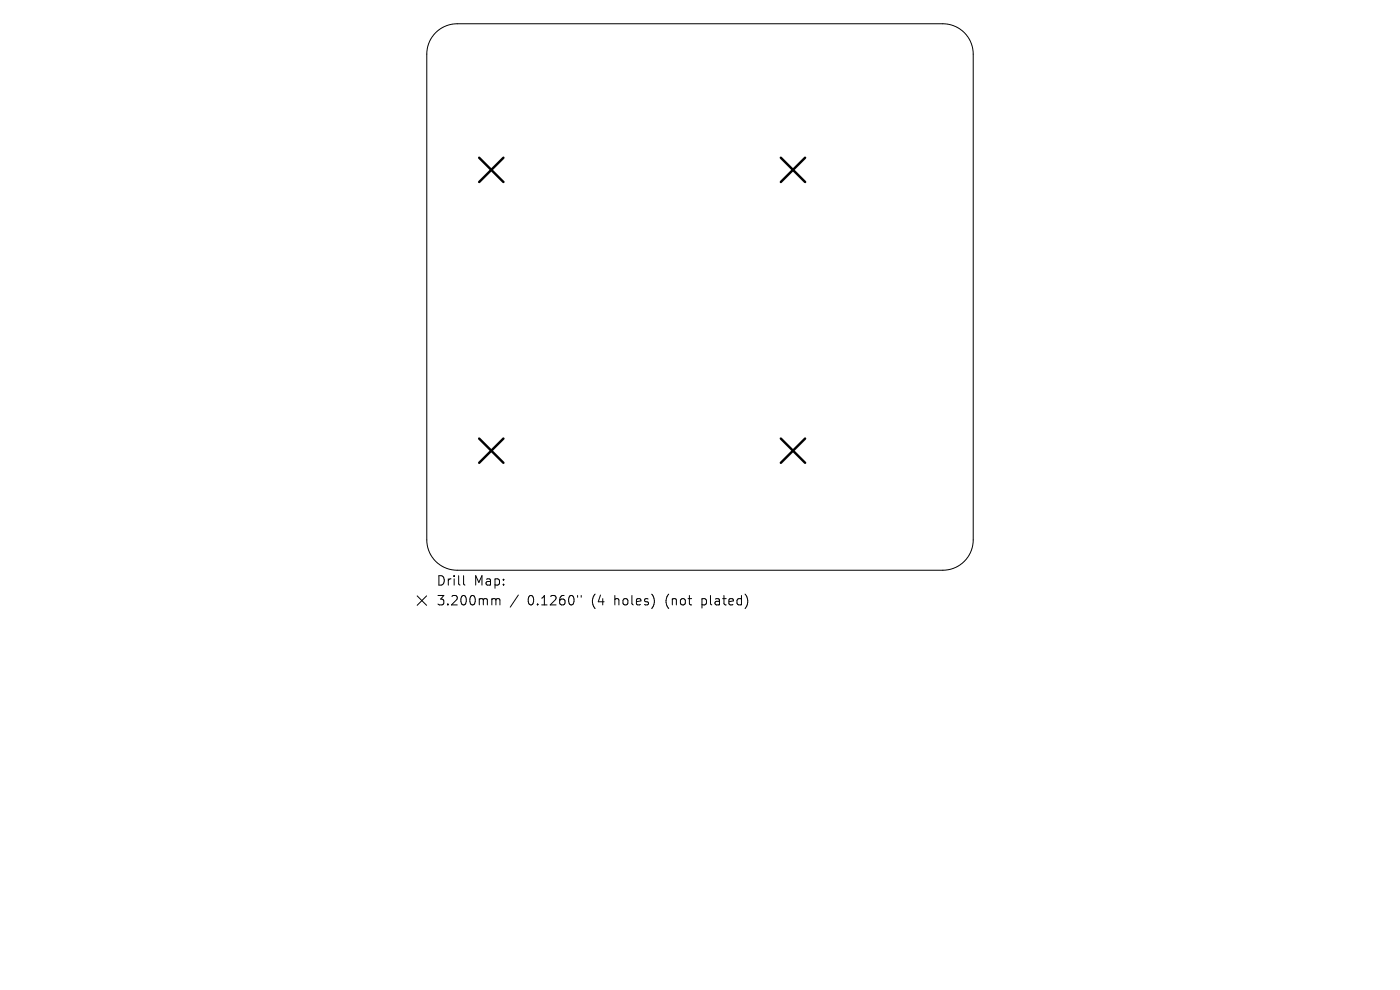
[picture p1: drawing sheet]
<svg xmlns="http://www.w3.org/2000/svg" width="297mm" height="210mm" viewBox="0 0 297 210" stroke-linecap="round" stroke-linejoin="round" font-family="sans-serif">
<defs><g id="words">
<g font-size="2.8">
<text x="92.5" y="124.5">Drill</text>
<text x="100.5" y="124.5">Map:</text>
<text x="92.5" y="128.7">3.200mm</text>
<text x="111.9" y="128.7">0.1260&quot;</text>
<text x="125.7" y="128.7">(4</text>
<text x="130.6" y="128.7">holes)</text>
<text x="141.7" y="128.7">(not</text>
<text x="149.5" y="128.7">plated)</text>
</g>
</g></defs>
<path d="M92.4 6.9a6.4 6.4 0 0 1 4.6-1.9h103a6.4 6.4 0 0 1 6.5 6.5v103a6.4 6.4 0 0 1-6.5 6.5h-103a6.4 6.4 0 0 1-6.5-6.5v-103a6.4 6.4 0 0 1 1.9-4.6zM88.5 126.4l2 2M90.5 126.4l-2 2M98.3 122.1v1.7l.3 .3M104.6 127l.5 .1 .1 .2M105.2 127.3l.3-.3 .5 .1 .1 1.2M105.2 127.3v1M110 126.2l-1.8 2.6M122.5 126.3v.4M123.3 126.3v.4" fill="none" stroke="#000" stroke-width=".21"/>
<path d="M101.6 33.5l5.2 5.1M106.8 33.5l-5.2 5.1M165.6 33.5l5.2 5.1M170.8 33.5l-5.2 5.1M101.6 93l5.2 5.2M106.8 93l-5.2 5.2M165.6 93l5.2 5.2M170.8 93l-5.2 5.2" fill="none" stroke="#000" stroke-width=".52"/>
<use href="#words"/>
</svg>
